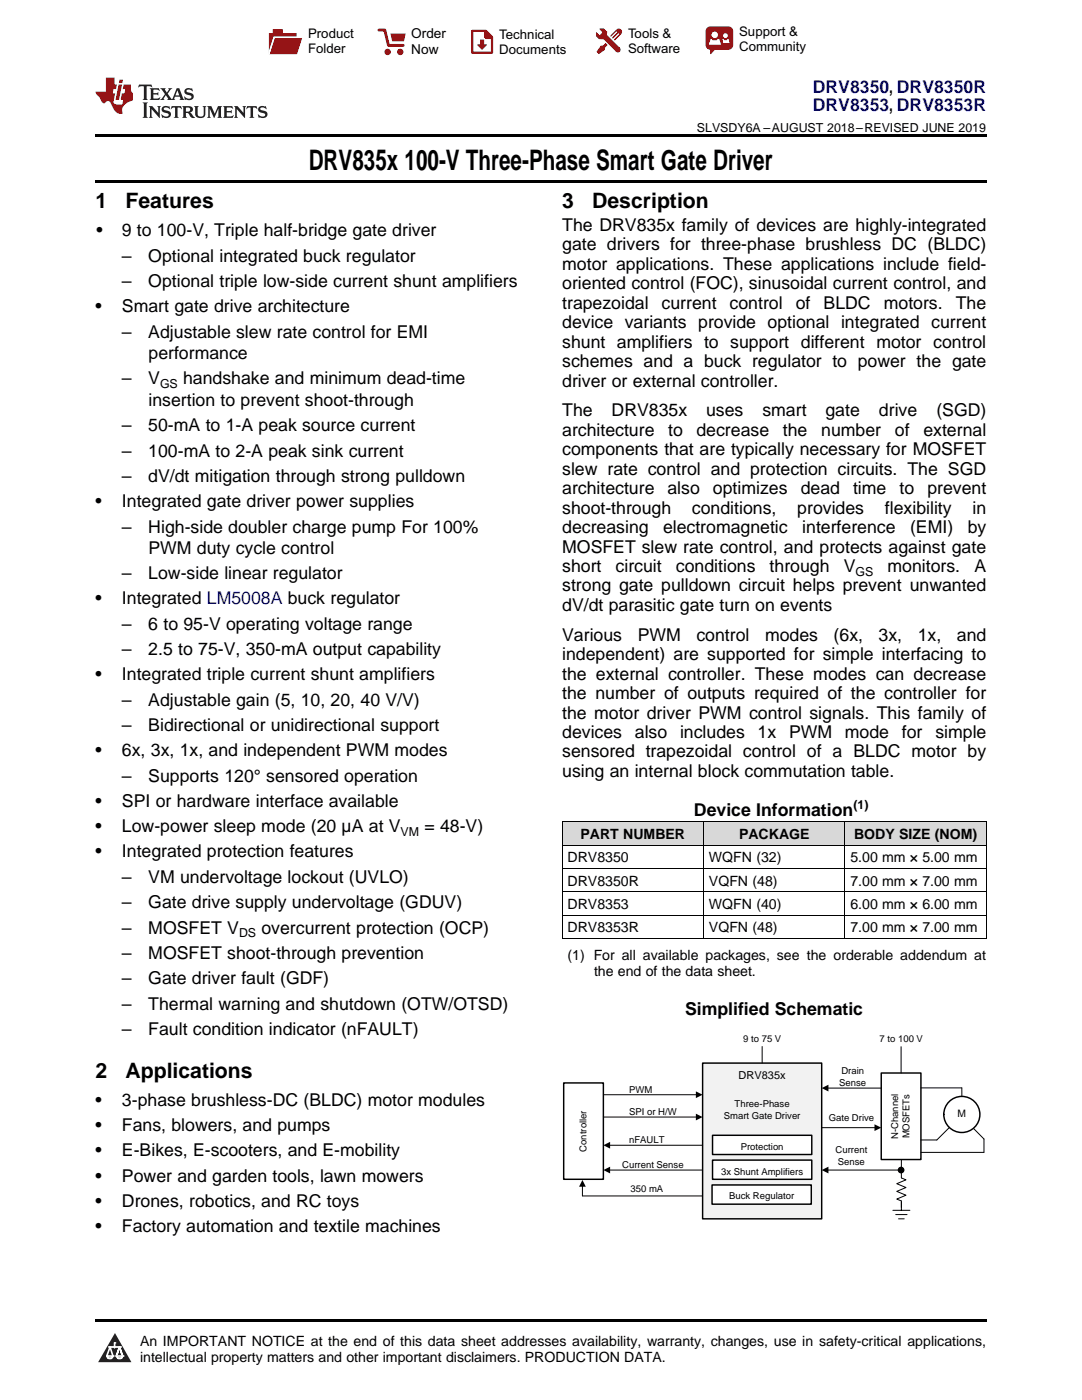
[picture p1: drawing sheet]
<svg xmlns="http://www.w3.org/2000/svg" width="216mm" height="279mm" viewBox="0 0 216 279" stroke-linecap="round" stroke-linejoin="round" font-family="sans-serif">
<defs><g id="words">
<text font-size="5.6" x="61.6" y="33.9">DRV835x 100-V Three-Phase Smart Gate Driver</text>
<g font-size="4.2">
<text x="19" y="41.5">1</text>
<text x="25" y="41.5">Features</text>
<text x="112.2" y="41.5">3</text>
<text x="118.2" y="41.5">Description</text>
<text x="19" y="215.1">2</text>
<text x="25" y="215.1">Applications</text>
</g>
<g font-size="3.5" fill="#00f">
<text x="162.2" y="18.6">DRV8350, DRV8350R</text>
<text x="162.2" y="22.2">DRV8353, DRV8353R</text>
</g>
<g font-size="3.5">
<text x="19.2" y="47.2">•</text>
<text x="24.3" y="47.2">9 to 100-V, Triple half-bridge gate driver</text>
<text x="112.2" y="46.1">The DRV835x family of devices are highly-integrated</text>
<text x="24.3" y="52.2">–</text>
<text x="29.6" y="52.2">Optional integrated buck regulator</text>
<text x="112.2" y="50">gate drivers for three-phase brushless DC (BLDC)</text>
<text x="112.2" y="53.9">motor applications. These applications include field-</text>
<text x="24.3" y="57.3">–</text>
<text x="29.6" y="57.3">Optional triple low-side current shunt amplifiers</text>
<text x="112.2" y="57.7">oriented control (FOC), sinusoidal current control, and</text>
<text x="19" y="62.3">•</text>
<text x="24.3" y="62.3">Smart gate drive architecture</text>
<text x="112.2" y="61.6">trapezoidal</text>
<text x="112.2" y="65.5">device variants provide optional integrated current</text>
<text x="132" y="61.6">current</text>
<text x="145.6" y="61.6">control</text>
<text x="158.8" y="61.6">of</text>
<text x="164.3" y="61.6">BLDC</text>
<text x="176.4" y="61.6">motors.</text>
<text x="190.7" y="61.6">The</text>
<text x="24.3" y="67.4">–</text>
<text x="29.6" y="67.4">Adjustable slew rate control for EMI</text>
<text x="29.6" y="71.6">performance</text>
<text x="112.2" y="69.4">shunt amplifiers to support different motor control</text>
<text x="24.3" y="76.7">–</text>
<text x="29.6" y="76.7">V</text>
<text x="36.5" y="76.7">handshake and minimum dead-time</text>
<text x="112.2" y="73.3">schemes and a buck regulator to power the gate</text>
<text x="112.2" y="77.2">driver or external controller.</text>
<text x="29.6" y="81">insertion to prevent shoot-through</text>
<text x="112.2" y="83.1">The</text>
<text x="122" y="83.1">DRV835x</text>
<text x="140.9" y="83.1">uses</text>
<text x="152.1" y="83.1">smart</text>
<text x="164.7" y="83.1">gate</text>
<text x="175.4" y="83.1">drive</text>
<text x="186.8" y="83.1">(SGD)</text>
<text x="24.3" y="86">–</text>
<text x="29.6" y="86">50-mA to 1-A peak source current</text>
<text x="112.2" y="87">architecture</text>
<text x="133.3" y="87">to</text>
<text x="139" y="87">decrease</text>
<text x="156.2" y="87">the</text>
<text x="163.9" y="87">number</text>
<text x="178.6" y="87">of</text>
<text x="184.3" y="87">external</text>
<text x="24.3" y="91.1">–</text>
<text x="29.6" y="91.1">100-mA to 2-A peak sink current</text>
<text x="112.2" y="90.9">components that are typically necessary for MOSFET</text>
<text x="112.2" y="94.8">slew rate control and protection circuits. The SGD</text>
<text x="19" y="101.2">•</text>
<text x="24.3" y="96.2">–</text>
<text x="24.3" y="101.2">Integrated gate driver power supplies</text>
<text x="29.6" y="96.2">dV/dt mitigation through strong pulldown</text>
<text x="112.2" y="98.6">architecture</text>
<text x="133.2" y="98.6">also</text>
<text x="142.3" y="98.6">optimizes</text>
<text x="159.8" y="98.6">dead</text>
<text x="170.2" y="98.6">time</text>
<text x="179.5" y="98.6">to</text>
<text x="185" y="98.6">prevent</text>
<text x="24.3" y="106.3">–</text>
<text x="29.6" y="106.3">High-side doubler charge pump For 100%</text>
<text x="112.2" y="102.5">shoot-through</text>
<text x="112.2" y="106.4">decreasing</text>
<text x="132.3" y="106.4">electromagnetic</text>
<text x="138.1" y="102.5">conditions,</text>
<text x="159.1" y="102.5">provides</text>
<text x="160.1" y="106.4">interference</text>
<text x="176.6" y="102.5">flexibility</text>
<text x="181.6" y="106.4">(EMI)</text>
<text x="193.1" y="106.4">by</text>
<text x="194.1" y="102.5">in</text>
<text x="29.6" y="110.5">PWM duty cycle control</text>
<text x="112.2" y="110.3">MOSFET slew rate control, and protects against gate</text>
<text x="24.3" y="115.6">–</text>
<text x="29.6" y="115.6">Low-side linear regulator</text>
<text x="112.2" y="114.2">short</text>
<text x="112.2" y="118">strong gate pulldown circuit helps prevent unwanted</text>
<text x="122.8" y="114.2">circuit</text>
<text x="134.9" y="114.2">conditions</text>
<text x="153.6" y="114.2">through</text>
<text x="168.4" y="114.2">V</text>
<text x="177.1" y="114.2">monitors.</text>
<text x="194.5" y="114.2">A</text>
<text x="19" y="120.6">•</text>
<text x="24.3" y="120.6">Integrated LM5008A buck regulator</text>
<text x="24.3" y="125.7">–</text>
<text x="29.6" y="125.7">6 to 95-V operating voltage range</text>
<text x="112.2" y="121.9">dV/dt parasitic gate turn on events</text>
<text x="24.3" y="130.8">–</text>
<text x="29.6" y="130.8">2.5 to 75-V, 350-mA output capability</text>
<text x="112.2" y="127.9">Various</text>
<text x="112.2" y="131.8">independent) are supported for simple interfacing to</text>
<text x="127.2" y="127.9">PWM</text>
<text x="139" y="127.9">control</text>
<text x="152.7" y="127.9">modes</text>
<text x="166.3" y="127.9">(6x,</text>
<text x="175.3" y="127.9">3x,</text>
<text x="183.1" y="127.9">1x,</text>
<text x="190.9" y="127.9">and</text>
<text x="19" y="135.8">•</text>
<text x="24.3" y="135.8">Integrated triple current shunt amplifiers</text>
<text x="112.2" y="135.6">the external controller. These modes can decrease</text>
<text x="24.3" y="140.9">–</text>
<text x="29.6" y="140.9">Adjustable gain (5, 10, 20, 40 V/V)</text>
<text x="112.2" y="139.5">the number of outputs required of the controller for</text>
<text x="112.2" y="143.4">the motor driver PWM control signals. This family of</text>
<text x="24.3" y="145.9">–</text>
<text x="29.6" y="145.9">Bidirectional or unidirectional support</text>
<text x="112.2" y="147.3">devices</text>
<text x="126.7" y="147.3">also</text>
<text x="135.7" y="147.3">includes</text>
<text x="151.2" y="147.3">1x</text>
<text x="157.4" y="147.3">PWM</text>
<text x="168.6" y="147.3">mode</text>
<text x="180" y="147.3">for</text>
<text x="186.6" y="147.3">simple</text>
<text x="19" y="151">•</text>
<text x="24.3" y="151">6x, 3x, 1x, and independent PWM modes</text>
<text x="112.2" y="151.2">sensored trapezoidal control of a BLDC motor by</text>
<text x="112.2" y="155">using an internal block commutation table.</text>
<text x="19" y="161">•</text>
<text x="24.3" y="156">–</text>
<text x="24.3" y="161">SPI or hardware interface available</text>
<text x="29.6" y="156">Supports 120° sensored operation</text>
<text x="19" y="166.1">•</text>
<text x="24.3" y="166.1">Low-power sleep mode (20 µA at V</text>
<text x="84.7" y="166.1">= 48-V)</text>
<text x="138.5" y="162.8">Device Information</text>
<text x="19" y="171.1">•</text>
<text x="24.3" y="171.1">Integrated protection features</text>
<text x="24.3" y="176.1">–</text>
<text x="29.6" y="176.1">VM undervoltage lockout (UVLO)</text>
<text x="24.3" y="181.2">–</text>
<text x="29.6" y="181.2">Gate drive supply undervoltage (GDUV)</text>
<text x="24.3" y="186.3">–</text>
<text x="24.3" y="191.4">–</text>
<text x="29.6" y="186.3">MOSFET V</text>
<text x="29.6" y="191.4">MOSFET shoot-through prevention</text>
<text x="52.2" y="186.3">overcurrent protection (OCP)</text>
<text x="24.3" y="196.5">–</text>
<text x="29.6" y="196.5">Gate driver fault (GDF)</text>
<text x="24.3" y="201.5">–</text>
<text x="29.6" y="201.5">Thermal warning and shutdown (OTW/OTSD)</text>
<text x="136.7" y="202.5">Simplified Schematic</text>
<text x="24.3" y="206.6">–</text>
<text x="29.6" y="206.6">Fault condition indicator (nFAULT)</text>
<text x="19" y="220.8">•</text>
<text x="24.3" y="220.8">3-phase brushless-DC (BLDC) motor modules</text>
<text x="19" y="225.8">•</text>
<text x="24.3" y="225.8">Fans, blowers, and pumps</text>
<text x="19" y="230.8">•</text>
<text x="24.3" y="230.8">E-Bikes, E-scooters, and E-mobility</text>
<text x="19" y="235.8">•</text>
<text x="24.3" y="235.8">Power and garden tools, lawn mowers</text>
<text x="19" y="240.8">•</text>
<text x="19" y="245.8">•</text>
<text x="24.3" y="240.8">Drones, robotics, and RC toys</text>
<text x="24.3" y="245.8">Factory automation and textile machines</text>
</g>
<g font-size="2.8">
<text x="115.8" y="167.4">PART NUMBER</text>
<text x="147.5" y="167.4">PACKAGE</text>
<text x="170.4" y="167.4">BODY SIZE (NOM)</text>
<text x="113.2" y="172.1">DRV8350</text>
<text x="141.5" y="172.1">WQFN (32)</text>
<text x="169.7" y="172.1">5.00 mm × 5.00 mm</text>
<text x="113.2" y="176.7">DRV8350R</text>
<text x="141.5" y="176.7">VQFN (48)</text>
<text x="169.7" y="176.7">7.00 mm × 7.00 mm</text>
<text x="113.2" y="181.4">DRV8353</text>
<text x="141.5" y="181.4">WQFN (40)</text>
<text x="169.7" y="181.4">6.00 mm × 6.00 mm</text>
<text x="113.2" y="186.1">DRV8353R</text>
<text x="113.2" y="191.6">(1) For all available packages, see the orderable addendum at</text>
<text x="141.5" y="186.1">VQFN (48)</text>
<text x="169.7" y="186.1">7.00 mm × 7.00 mm</text>
<text x="118.5" y="194.7">the end of the data sheet.</text>
<text x="27.9" y="268.6">An IMPORTANT NOTICE at the end of this data sheet addresses availability, warranty, changes, use in safety-critical applications,</text>
<text x="27.9" y="271.8">intellectual property matters and other important disclaimers. PRODUCTION DATA.</text>
</g>
<g font-size="2.7">
<text x="82.1" y="7.7">Order</text>
<text x="82.1" y="10.7">Now</text>
</g>
<g font-size="2.6">
<text x="61.5" y="7.6">Product</text>
<text x="61.5" y="10.6">Folder</text>
<text x="99.6" y="7.8">Technical</text>
<text x="99.6" y="10.8">Documents</text>
<text x="125.3" y="7.6">Tools &amp;</text>
<text x="125.3" y="10.6">Software</text>
<text x="147.5" y="7.2">Support &amp;</text>
<text x="147.5" y="10.2">Community</text>
</g>
<g font-size="2.5">
<text x="139.1" y="26.3">SLVSDY6A –AUGUST 2018–REVISED JUNE 2019</text>
<text x="31.9" y="77.4">GS</text>
<text x="170.7" y="114.9">GS</text>
<text x="170.3" y="161.4">(1)</text>
<text x="79.9" y="166.8">VM</text>
<text x="47.7" y="187">DS</text>
</g>
<text font-size="2.2" x="147.4" y="215.3">DRV835x</text>
<text font-size="2" x="191" y="222.9">M</text>
<g font-size="1.9">
<text x="148.3" y="207.9">9 to 75 V</text>
<text x="175.5" y="207.9">7 to 100 V</text>
<text x="167.9" y="214.4">Drain</text>
<text x="125.5" y="218.1">PWM</text>
<text x="146.6" y="221">Three-Phase</text>
<text x="167.5" y="216.7">Sense</text>
<text x="125.5" y="222.5">SPI or H/W</text>
<text x="144.4" y="223.3">Smart Gate Driver</text>
<text x="165.4" y="223.8">Gate Drive</text>
<text x="179.2" y="227.3" transform="rotate(-90 179.2 227.3)">N-Channel</text>
<text x="181.5" y="227.2" transform="rotate(-90 181.5 227.2)">MOSFETs</text>
<text x="117" y="229.9" transform="rotate(-90 117 229.9)">Controller</text>
<text x="124.2" y="233.1">Current Sense</text>
<text x="125.5" y="228.2">nFAULT</text>
<text x="147.8" y="229.4">Protection</text>
<text x="166.7" y="230.2">Current</text>
<text x="167.2" y="232.5">Sense</text>
<text x="125.8" y="237.9">350 mA</text>
<text x="143.9" y="234.4">3x Shunt Amplifiers</text>
<text x="145.5" y="239.4">Buck Regulator</text>
</g>
</g></defs>
<g fill="#d8d8d8">
<path d="M112.2 164h28.2v4.7h-28.2z"/>
<path d="M140.4 164h28.2v4.7h-28.2z"/>
<path d="M168.6 164h28.2v4.7h-28.2z"/>
</g>
<path d="M22.9 266l3.3 5.9h-6.6z" fill="#231f20"/>
<path d="M21.3 270.6h1.2l-.3 .5h-.3a.53 .53 0 0 1-.6-.5z" fill-rule="evenodd" fill="#fff"/>
<path d="M21.3 270.6h1.2l-.3 .5h-.3a.53 .53 0 0 1-.6-.5z" fill="none" stroke="#231f20" stroke-width=".33"/>
<path d="M21.3 270.6l1.2 .1-.3 .4h-.5z" fill="none" stroke="#fff" stroke-width=".33"/>
<path d="M22.9 268.9h.1" fill="none" stroke="#fff" stroke-width=".33"/>
<path d="M22.9 268v.9z" fill="#fff"/>
<path d="M22.9 268v.9z" fill="none" stroke="#fff" stroke-width=".33"/>
<circle cx="22.9" cy="268" r=".16" fill="#fff"/>
<path d="M21.8 268.8h.1" fill="none" stroke="#fff" stroke-width=".33"/>
<path d="M21.8 268.8h2.2z" fill="#fff"/>
<path d="M21.8 268.8h2.2z" fill="none" stroke="#fff" stroke-width=".33"/>
<circle cx="24" cy="268.8" r=".16" fill="#fff"/>
<path d="M23.2 270.6h.1" fill="none" stroke="#fff" stroke-width=".33"/>
<path d="M23.8 268.8l-.6 1.8z" fill="#fff"/>
<path d="M23.8 268.8l-.6 1.8z" fill="none" stroke="#fff" stroke-width=".33"/>
<path d="M23.8 268.8l.7 1.8z" fill="#fff"/>
<path d="M23.8 268.8l.7 1.8z" fill="none" stroke="#fff" stroke-width=".33"/>
<path d="M24.4 270.6h.1" fill="none" stroke="#fff" stroke-width=".33"/>
<circle cx="21.3" cy="270.6" r=".16" fill="#fff"/>
<path d="M22 268.8l-.7 1.8z" fill="#fff"/>
<path d="M22 268.8l-.7 1.8z" fill="none" stroke="#fff" stroke-width=".33"/>
<path d="M22 268.8l.5 1.8z" fill="#fff"/>
<path d="M22 268.8l.5 1.8z" fill="none" stroke="#fff" stroke-width=".33"/>
<circle cx="22.5" cy="270.6" r=".16" fill="#fff"/>
<path d="M23.3 270.6h1.2a.63 .63 0 0 1-.6 .5 .63 .63 0 0 1-.6-.5z" fill-rule="evenodd" fill="#fff"/>
<path d="M23.3 270.6h1.2a.63 .63 0 0 1-.6 .5 .63 .63 0 0 1-.6-.5z" fill="none" stroke="#231f20" stroke-width=".33"/>
<path d="M23.3 270.6h1.2l-.4 .5h-.5z" fill="none" stroke="#fff" stroke-width=".33"/>
<path d="M23.2 270.6h.1" fill="none" stroke="#fff" stroke-width=".33"/>
<circle cx="24.5" cy="270.6" r=".16" fill="#fff"/>
<path d="M19 263.2h177.8v.5h-177.8z" fill="#000"/>
<path d="M116.2 238.7h24" fill="none" stroke="#000" stroke-width=".2"/>
<path d="M140.2 212.2h23.8v31h-23.8z" fill-rule="evenodd" fill="#f2f2f2"/>
<path d="M140.2 212.2h23.8v31h-23.8z" fill="none" stroke="#000" stroke-width=".29"/>
<path d="M121.6 233.5h18.6" fill="none" stroke="#000" stroke-width=".2"/>
<path d="M120.4 233.5l1.3-.7v1.4z" fill="#000"/>
<path d="M142.2 231.5h19.8v3.9h-19.8z" fill-rule="evenodd" fill="#fff"/>
<g fill="none" stroke="#000" stroke-width=".29">
<path d="M175.8 214.1h8v17.3h-8zM142.2 231.5h19.8v3.9h-19.8z"/>
<circle cx="191.9" cy="222.4" r="3.6"/>
</g>
<path d="M179.8 208.9v5.2M183.8 217.1h8.1v1.7M120.4 222.9h18.6M121.6 228.6h18.6M164 225.1h10.7M189.4 225l-2.5 2.5h-3.1M194.2 225.2l2.1 2.1v2.7h-12.5" fill="none" stroke="#000" stroke-width=".2"/>
<path d="M120.4 228.6l1.3-.7v1.3zM138.9 222.3l1.3 .6-1.3 .7zM174.5 224.4l1.3 .7-1.3 .6z" fill="#000"/>
<path d="M142.2 226.6h19.8v3.8h-19.8z" fill-rule="evenodd" fill="#fff"/>
<g fill="none" stroke="#000" stroke-width=".29">
<path d="M112.5 216.1h7.9v19.3h-7.9zM142.2 226.6h19.8v3.8h-19.8z"/>
<circle cx="179.8" cy="233.5" r=".53"/>
</g>
<path d="M120.4 218.5h18.6M152.1 208.9v3.3M165.1 233.5h14.7" fill="none" stroke="#000" stroke-width=".2"/>
<g fill="#000">
<path d="M138.9 217.8l1.3 .7-1.3 .6zM164 233.5l1.3-.7v1.4z"/>
<circle cx="179.8" cy="233.5" r=".53"/>
</g>
<path d="M142.1 236.5h19.8v3.8h-19.8z" fill-rule="evenodd" fill="#fff"/>
<path d="M142.1 236.5h19.8v3.8h-19.8z" fill="none" stroke="#000" stroke-width=".29"/>
<g fill="none" stroke="#000" stroke-width=".2">
<path d="M112.2 178h84.6M112.2 173.3h84.6M112.2 168.6h84.6M112.2 164h84.6M112.2 164v23.3M140.4 164v23.3M168.6 164v23.3M196.8 164v23.3M112.2 187.3h84.6M112.2 182.6h84.6M165.1 217.2h10.7M116.2 236.7v2"/>
<path d="M179.9 231.5v3.6l.9 .4-1.9 .7 1.9 .8-1.9 .8 1.9 .7-1.9 .8 1 .4v1.8M178.2 241.5h3.4M178.7 242.4h2.3M179.3 243.2h1.1"/>
</g>
<path d="M164 217.2l1.3-.7v1.3zM116.2 235.5l.7 1.3h-1.4z" fill="#000"/>
<path d="M19 35.9h177.8v.5h-177.8zM19 26.8h177.8v.6h-177.8z" fill="#000"/>
<path d="M27.7 16.9l-.1 .6 .6-.3h.5v.2v2.2l-.2 .4h1l-.2-.4v-2.2v-.2h.5l.6 .3-.2-.6zM29.9 17.6l.2 .4v1.6l-.2 .4h1.9l.1-.6a1.09 1.09 0 0 1-1.3 .1v-.6h.6l.4 .2v-.7l-.2 .2h-.8v-.6l.2-.1a1.01 1.01 0 0 1 1 .3l-.1-.6zM32 17.6l.9 1.2-1 1.2h.9l-.2-.3 .5-.7 .5 .7-.3 .3h1.7l-.2-.3 .1-.4h1l.1 .4-.2 .3h1l-.3-.4-.7-2h-.5l-1 2.2-.8-1.1 .9-1.1h-.9l.2 .2-.4 .7-.4-.7 .2-.2zM35.4 18l.4 1h-.8zM37 17.7a.66 .66 0 0 0-.2 .8 .66 .66 0 0 0 .6 .4l.7 .2 .1 .2a.8 .8 0 0 1-.7 .4 .8 .8 0 0 1-.7-.5l.1 .8 .2-.2a.94 .94 0 0 0 1.1 .1 .94 .94 0 0 0 .4-.9 1.48 1.48 0 0 0-1.3-.6v-.4a1.1 1.1 0 0 1 1.2 .2l-.2-.6-.2 .1-.5-.1zM28.5 20.4l.2 .4v2.3l-.2 .4h1l-.2-.4v-2.3l.2-.4zM29.7 21.2l.2 .4v1.5l-.2 .4h.8l-.3-.4 .1-1.3 1.6 1.8v-2l.2-.4h-.7l.2 .2v1.1l-1.2-1.3zM32.5 21.3a.66 .66 0 0 0-.2 .8 .66 .66 0 0 0 .6 .4l.6 .2 .2 .2a.8 .8 0 0 1-.8 .4 .8 .8 0 0 1-.7-.5l.2 .7 .2-.1a.94 .94 0 0 0 1 .1 .94 .94 0 0 0 .5-1 1.47 1.47 0 0 0-1.3-.6l-.1-.3a1.1 1.1 0 0 1 1.3 .2l-.2-.6-.2 .1-.5-.2zM34.3 21.2l-.2 .6a.64 .64 0 0 1 .8-.3v1.6l-.2 .4h1l-.3-.4 .1-1.6a.66 .66 0 0 1 .8 .3l-.2-.6zM36.3 21.2l.3 .4v1.5l-.3 .4h1l-.2-.2v-.7h.5l.1 .1a.8 .8 0 0 0 1.2 .7l-1-1a.62 .62 0 0 0 .6-.5 .62 .62 0 0 0-.6-.7zM37.1 21.5h.1a.48 .48 0 0 1 .6 0 .48 .48 0 0 1 .1 .6l-.2 .1-.6 .1zM38.7 21.2l.2 .2a2.29 2.29 0 0 0 .4 2 1.05 1.05 0 0 0 1.7-.7v-1.3l.2-.2h-.8l.2 .4v1.1a.61 .61 0 0 1-.6 .6 .61 .61 0 0 1-.6-.6v-1.1l.3-.4zM41.3 21.2l.3 .4v1.5l-.3 .4h.8l-.2-.4v-1.4l.8 1.9 .9-1.9v1.4l-.2 .4h.9l-.2-.4v-1.5l.2-.4h-.8l-.7 1.5-.6-1.5zM44.5 21.2l.2 .4v1.5l-.2 .4h1.9l.2-.6a1.1 1.1 0 0 1-1.4 .2v-.7h.6l.4 .2v-.6l-.2 .1-.8 .1v-.6l.2-.1a1.02 1.02 0 0 1 1.1 .2l-.2-.5zM46.7 21.2l.2 .4v1.5l-.2 .4h.8l-.3-.4 .1-1.3 1.6 1.8v-2l.2-.4h-.7l.2 .2v1.1l-1.2-1.3zM49.3 21.2l-.1 .6a.64 .64 0 0 1 .8-.3v1.6l-.3 .4h1l-.2-.4v-1.6a.66 .66 0 0 1 .8 .3l-.1-.6zM51.7 21.3a.66 .66 0 0 0-.2 .7 .66 .66 0 0 0 .7 .5l.6 .2 .1 .2a.8 .8 0 0 1-.7 .4 .8 .8 0 0 1-.7-.5l.1 .7 .2-.1a.94 .94 0 0 0 1.1 .1 .94 .94 0 0 0 .4-1 1.48 1.48 0 0 0-1.2-.6l-.1-.3a1.1 1.1 0 0 1 1.2 .2l-.2-.6-.1 .1-.6-.2z" fill="#231f20"/>
<path d="M21.1 15.5v2.8h-2v.4l.9 .9a.96 .96 0 0 0 1 1 .59 .59 0 0 1 .5-.4 .59 .59 0 0 1 .5 .3l.4 .8a1.61 1.61 0 0 0 2.1 1.3 1.63 1.63 0 0 1 1.1-2.2l.9-.3v-1.5a1.6 1.6 0 0 1-.4-1.7h-1.4l-.2 .9h.5l-.2 .8h-.5l-.2 1v.3h.5l-.2 .9h-.7a.74 .74 0 0 1-1-.6l.3-1.6h-.5l.2-.8h.5l.1-.9h-.4v-1.4zM23.7 16.9l-.7 3h.8l.6-3zM23.8 15.9l-.1 .7h.7l.2-.7z" fill="#ee1d23"/>
<g fill="#d60000">
<path d="M54.4 5.8h2v.8h2.8v4.2h-5.5v-4.2h.7z" fill-rule="evenodd"/>
<path d="M54.7 7.5h5.6l-1 3.3h-5.6z" fill-rule="evenodd"/>
</g>
<path d="M54.6 7.4h5.8l-.1 .1h-5.5l-1.1 3.3z" fill-rule="evenodd" fill="#fff"/>
<path d="M54.6 7.4h5.8l-.1 .1h-5.5l-1.1 3.3z" fill="none" stroke="#fff" stroke-width=".2"/>
<path d="M75.6 6h1.2l.7 3.1h3" fill="none" stroke="#d60000" stroke-width=".56"/>
<g fill="#d60000">
<path d="M77.9 6.7h3.1l-.4 1.5h-2.3z" fill-rule="evenodd"/>
<circle cx="77.3" cy="10.4" r=".64"/>
<circle cx="79.9" cy="10.4" r=".64"/>
</g>
<path d="M94.2 6.2h2.7l1.3 1.2v3.1h-4z" fill="none" stroke="#d60000" stroke-width=".44"/>
<g fill="#d60000">
<path d="M95.8 7.9h.8v1h.6l-1 1.1-1-1v-.1h.6z" fill-rule="evenodd"/>
<path d="M96.6 6.2h.3l1.3 1.2v.4h-1.3l-.3-.4z" fill-rule="evenodd"/>
<path d="M119.6 5.7h.9l.6 .6 .1 .7 2.5 2.5-.8 .8-2.3-2.3-1.1-.2-.6-.6v-.8l.7 .6 .5-.4v-.2l-.4-.5z" fill-rule="evenodd"/>
<path d="M119.9 9.1h.4l.5-.5 .4 .4-.5 .5v.4l-1.2 .9-.5-.5z" fill-rule="evenodd"/>
<path d="M123 5.9a.67 .67 0 0 1 .9 0 .67 .67 0 0 1 0 .9z" fill-rule="evenodd"/>
<path d="M123 5.9l.9 .9-1.2 1.2h-.2l.1-.2 .9-.9 .1-.2h-.3l-.9 1h-.2v-.2l.9-1 .1-.2h-.3l-.9 1h-.2v-.2z" fill-rule="evenodd"/>
<circle cx="123.3" cy="9.9" r=".54"/>
</g>
<path d="M121.1 6.3l-.1 .7" fill="none" stroke="#d60000" stroke-width=".2"/>
<g fill="#d60000">
<path d="M141.1 5.5l.6-.2h3.6a.95 .95 0 0 1 1 .9v2.8a.95 .95 0 0 1-1 .9h-3.6a.95 .95 0 0 1-.9-.9v-2.8z" fill-rule="evenodd"/>
<path d="M141.7 9.9h.9l-.7 .9h-.2z" fill-rule="evenodd"/>
</g>
<g fill="#fff">
<path d="M144.3 8.6h1.3z"/>
<path d="M141.8 7.8h.3l.1 .2h.8l.2-.2h.3l.4 1.1h-2.5z" fill-rule="evenodd"/>
<path d="M144.2 7.8h.2l.2 .2h.4l.2-.2h.2l.2 .8h-1.3z" fill-rule="evenodd"/>
<circle cx="142.6" cy="6.9" r=".65"/>
<circle cx="144.8" cy="7.1" r=".48"/>
</g>
<use href="#words"/>
</svg>
